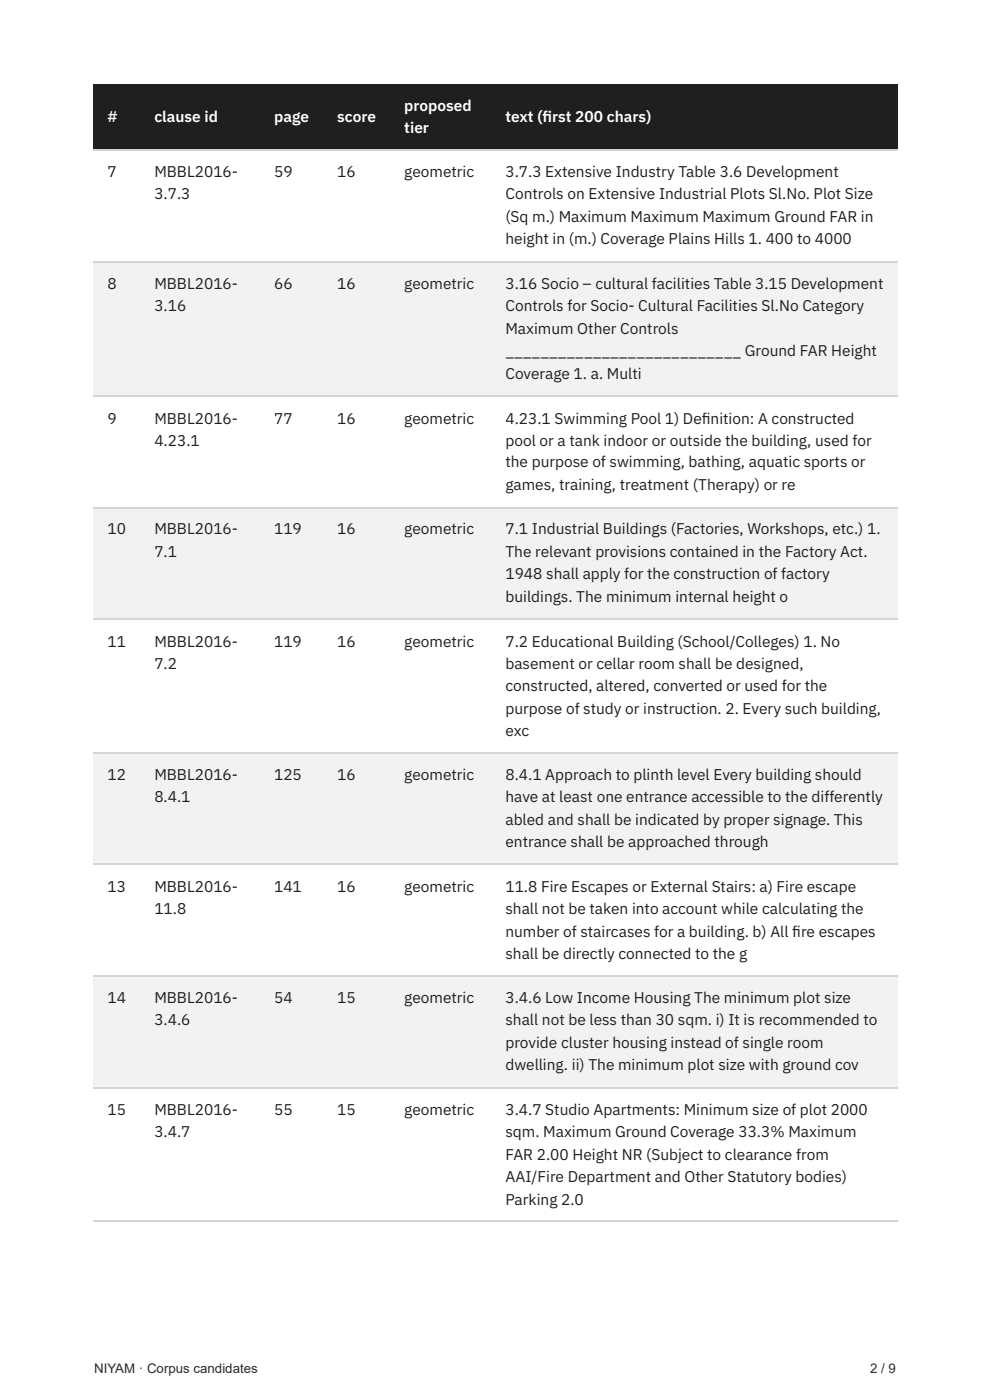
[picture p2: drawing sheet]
<svg xmlns="http://www.w3.org/2000/svg" width="210mm" height="297mm" viewBox="0 0 210 297" stroke-linecap="round" stroke-linejoin="round" font-family="sans-serif">
<defs><g id="words">
<g font-size="3.3" fill="#fff">
<text x="85.9" y="23.5">proposed</text>
<text x="22.8" y="25.9">#</text>
<text x="32.8" y="25.9">clause id</text>
<text x="58.2" y="25.9">page</text>
<text x="71.6" y="25.9">score</text>
<text x="85.9" y="28.3">tier</text>
<text x="107.3" y="25.9">text (frst 200 chars)</text>
<text x="115.2" y="25.9">i</text>
</g>
<g font-size="3.3" fill="#191f30">
<text x="22.8" y="37.6">7</text>
<text x="32.8" y="37.6">MBBL2016-</text>
<text x="58.2" y="37.6">59</text>
<text x="71.6" y="37.6">16</text>
<text x="85.9" y="37.6">geometric</text>
<text x="107.3" y="37.6">3.7.3 Extensive Industry Table 3.6 Development</text>
<text x="32.8" y="42.3">3.7.3</text>
<text x="107.3" y="42.3">Controls on Extensive Industrial Plots Sl.No. Plot Size</text>
<text x="107.3" y="47.1">(Sq m.) Maximum Maximum Maximum Ground FAR in</text>
<text x="107.3" y="51.9">height in (m.) Coverage Plains Hills 1. 400 to 4000</text>
<text x="22.8" y="61.4">8</text>
<text x="32.8" y="61.4">MBBL2016-</text>
<text x="58.2" y="61.4">66</text>
<text x="71.6" y="61.4">16</text>
<text x="85.9" y="61.4">geometric</text>
<text x="107.3" y="61.4">3.16 Socio – cultural facilities Table 3.15 Development</text>
<text x="32.8" y="66.1">3.16</text>
<text x="107.3" y="66.1">Controls for Socio- Cultural Facilities Sl.No Category</text>
<text x="107.3" y="70.9">Maximum Other Controls</text>
<text x="107.3" y="75.7">___________________________ Ground FAR Height</text>
<text x="107.3" y="80.4">Coverage 1. a. Multi</text>
<text x="22.8" y="90">9</text>
<text x="32.8" y="90">MBBL2016-</text>
<text x="58.2" y="90">77</text>
<text x="71.6" y="90">16</text>
<text x="85.9" y="90">geometric</text>
<text x="107.3" y="90">4.23.1 Swimming Pool 1) Defnition: A constructed</text>
<text x="149" y="90">i</text>
<text x="32.8" y="94.7">4.23.1</text>
<text x="107.3" y="94.7">pool or a tank indoor or outside the building, used for</text>
<text x="107.3" y="99.2">the purpose of swimming, bathing, aquatic sports or</text>
<text x="107.3" y="104">games, training, treatment (Therapy) or re</text>
<text x="22.8" y="113.5">10</text>
<text x="32.8" y="113.5">MBBL2016-</text>
<text x="58.2" y="113.5">119</text>
<text x="71.6" y="113.5">16</text>
<text x="85.9" y="113.5">geometric</text>
<text x="107.3" y="113.5">7.1 Industrial Buildings (Factories, Workshops, etc.) 1.</text>
<text x="32.8" y="118.3">7.1</text>
<text x="107.3" y="118.3">The relevant provisions contained in the Factory Act.</text>
<text x="107.3" y="123">1948 shall apply for the construction of factory</text>
<text x="107.3" y="127.8">buildings. The minimum internal height o</text>
<text x="22.8" y="137.3">11</text>
<text x="32.8" y="137.3">MBBL2016-</text>
<text x="58.2" y="137.3">119</text>
<text x="71.6" y="137.3">16</text>
<text x="85.9" y="137.3">geometric</text>
<text x="107.3" y="137.3">7.2 Educational Building (School/Colleges) 1. No</text>
<text x="32.8" y="142.1">7.2</text>
<text x="107.3" y="142.1">basement or cellar room shall be designed,</text>
<text x="107.3" y="146.8">constructed, altered, converted or used for the</text>
<text x="107.3" y="151.6">purpose of study or instruction. 2. Every such building,</text>
<text x="107.3" y="156.4">exc</text>
<text x="22.8" y="165.6">12</text>
<text x="32.8" y="165.6">MBBL2016-</text>
<text x="58.2" y="165.6">125</text>
<text x="71.6" y="165.6">16</text>
<text x="85.9" y="165.6">geometric</text>
<text x="107.3" y="165.6">8.4.1 Approach to plinth level Every building should</text>
<text x="32.8" y="170.4">8.4.1</text>
<text x="107.3" y="170.4">have at least one entrance accessible to the differently</text>
<text x="107.3" y="175.2">abled and shall be indicated by proper signage. This</text>
<text x="107.3" y="179.9">entrance shall be approached through</text>
<text x="22.8" y="189.4">13</text>
<text x="32.8" y="189.4">MBBL2016-</text>
<text x="58.2" y="189.4">141</text>
<text x="71.6" y="189.4">16</text>
<text x="85.9" y="189.4">geometric</text>
<text x="107.3" y="189.4">11.8 Fire Escapes or External Stairs: a) Fire escape</text>
<text x="32.8" y="194.2">11.8</text>
<text x="107.3" y="194.2">shall not be taken into account while calculating the</text>
<text x="107.3" y="199">number of staircases for a building. b) All fre escapes</text>
<text x="107.3" y="203.7">shall be directly connected to the g</text>
<text x="168.2" y="199">i</text>
<text x="22.8" y="213">14</text>
<text x="32.8" y="213">MBBL2016-</text>
<text x="58.2" y="213">54</text>
<text x="71.6" y="213">15</text>
<text x="85.9" y="213">geometric</text>
<text x="107.3" y="213">3.4.6 Low Income Housing The minimum plot size</text>
<text x="32.8" y="217.8">3.4.6</text>
<text x="107.3" y="217.8">shall not be less than 30 sqm. i) It is recommended to</text>
<text x="107.3" y="222.5">provide cluster housing instead of single room</text>
<text x="107.3" y="227.3">dwelling. ii) The minimum plot size with ground cov</text>
<text x="22.8" y="236.8">15</text>
<text x="32.8" y="236.8">MBBL2016-</text>
<text x="58.2" y="236.8">55</text>
<text x="71.6" y="236.8">15</text>
<text x="85.9" y="236.8">geometric</text>
<text x="107.3" y="236.8">3.4.7 Studio Apartments: Minimum size of plot 2000</text>
<text x="32.8" y="241.6">3.4.7</text>
<text x="107.3" y="241.6">sqm. Maximum Ground Coverage 33.3% Maximum</text>
<text x="107.3" y="246.3">FAR 2.00 Height NR (Subject to clearance from</text>
<text x="107.3" y="251.1">AAI/Fire Department and Other Statutory bodies)</text>
<text x="107.3" y="255.9">Parking 2.0</text>
</g>
<g font-size="2.8" fill="#272b35">
<text x="20" y="291.6">NIYAM · Corpus candidates</text>
<text x="184.8" y="291.6">2 / 9</text>
</g>
</g></defs>
<g fill="#191f30">
<path d="M19.8 18h10.1v14h-10.1z"/>
<path d="M29.9 18h25.4v14h-25.4z"/>
<path d="M55.3 18h13.2v14h-13.2z"/>
<path d="M68.5 18h14.3v14h-14.3z"/>
<path d="M82.8 18h21.4v14h-21.4z"/>
<path d="M104.2 18h86.4v14h-86.4z"/>
</g>
<g fill="#f6f2e7">
<path d="M19.8 55.6h10.1v28.5h-10.1z"/>
<path d="M29.9 55.6h25.4v28.5h-25.4z"/>
<path d="M55.3 55.6h13.2v28.5h-13.2z"/>
<path d="M68.5 55.6h14.3v28.5h-14.3z"/>
<path d="M82.8 55.6h21.4v28.5h-21.4z"/>
<path d="M104.2 55.6h86.4v28.5h-86.4z"/>
<path d="M19.8 107.7h10.1v23.8h-10.1z"/>
<path d="M29.9 107.7h25.4v23.8h-25.4z"/>
<path d="M55.3 107.7h13.2v23.8h-13.2z"/>
<path d="M68.5 107.7h14.3v23.8h-14.3z"/>
<path d="M82.8 107.7h21.4v23.8h-21.4z"/>
<path d="M104.2 107.7h86.4v23.8h-86.4z"/>
<path d="M19.8 159.8h10.1v23.8h-10.1z"/>
<path d="M29.9 159.8h25.4v23.8h-25.4z"/>
<path d="M55.3 159.8h13.2v23.8h-13.2z"/>
<path d="M68.5 159.8h14.3v23.8h-14.3z"/>
<path d="M82.8 159.8h21.4v23.8h-21.4z"/>
<path d="M104.2 159.8h86.4v23.8h-86.4z"/>
<path d="M19.8 207.4h10.1v23.6h-10.1z"/>
<path d="M29.9 207.4h25.4v23.6h-25.4z"/>
<path d="M55.3 207.4h13.2v23.6h-13.2z"/>
<path d="M68.5 207.4h14.3v23.6h-14.3z"/>
<path d="M82.8 207.4h21.4v23.6h-21.4z"/>
<path d="M104.2 207.4h86.4v23.6h-86.4z"/>
</g>
<path d="M19.8 31.9h170.8M19.8 55.7h170.8M19.8 84h170.8M19.8 107.8h170.8M19.8 131.4h170.8M19.8 159.9h170.8M19.8 183.5h170.8M19.8 207.3h170.8M19.8 231.1h170.8M19.8 259.4h170.8" fill="none" stroke="#d9d4c6" stroke-width=".26"/>
<use href="#words"/>
</svg>
